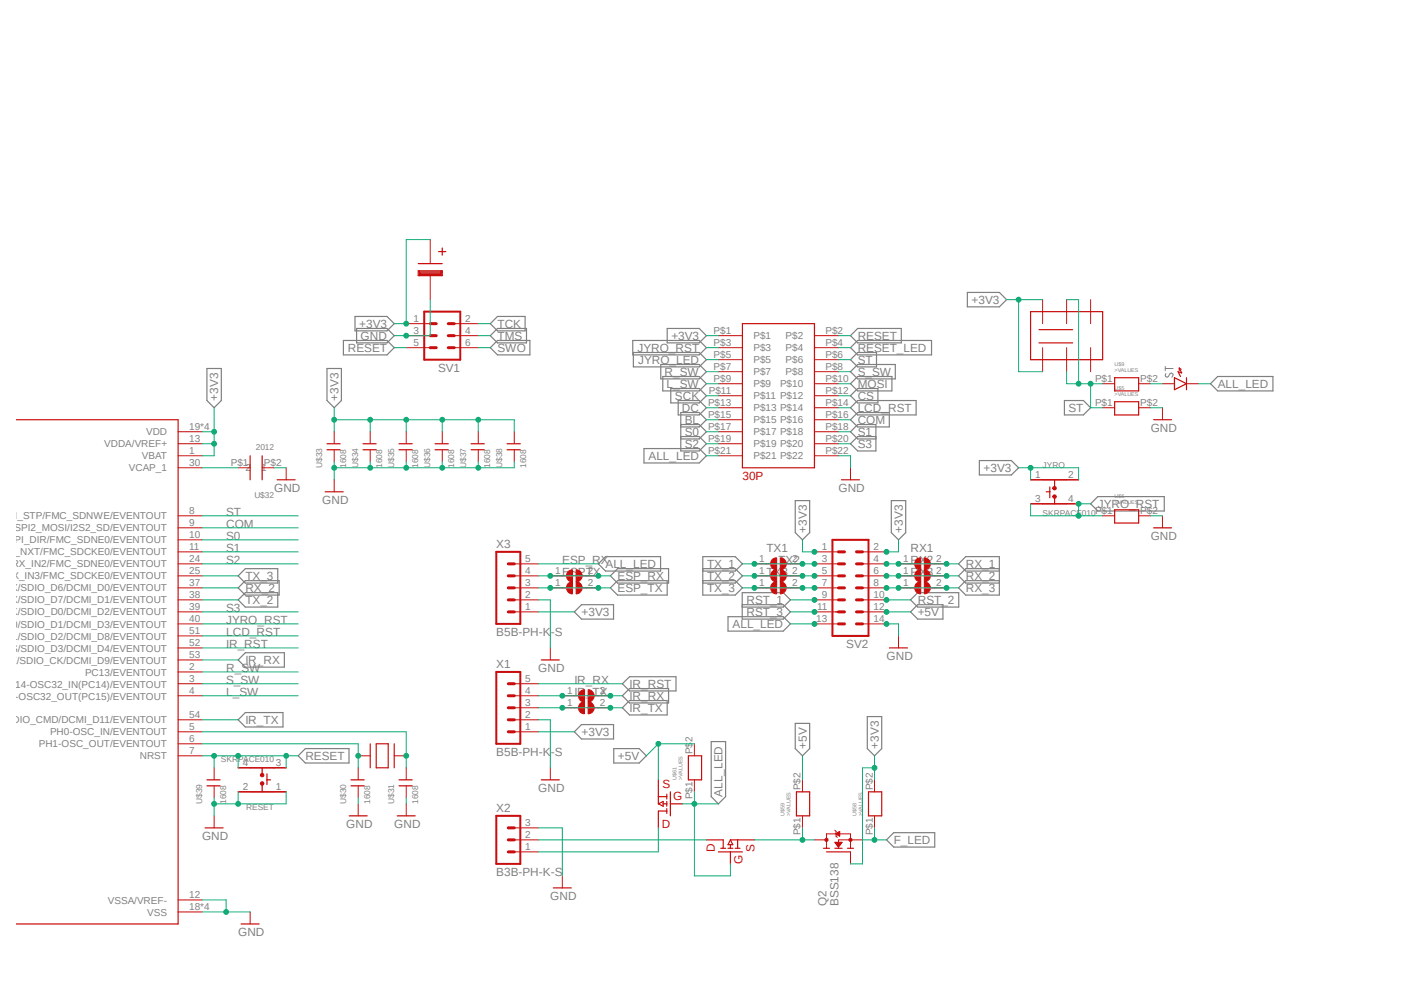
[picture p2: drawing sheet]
<svg xmlns="http://www.w3.org/2000/svg" width="297mm" height="210mm" viewBox="0 0 297 210" stroke-linecap="round" stroke-linejoin="round" font-family="sans-serif">
<defs><g id="words">
<g font-size="2.5" fill="#808080">
<text x="205.5" y="64.3">+3V3</text>
<text x="76" y="69.3">+3V3</text>
<text x="76.3" y="71.9">GND</text>
<text x="105.2" y="71.9">TMS</text>
<text x="105.2" y="69.3">TCK</text>
<text x="142" y="71.9">+3V3</text>
<text x="181.4" y="71.9">RESET</text>
<text x="73.6" y="74.4">RESET</text>
<text x="105.2" y="74.4">SWO</text>
<text x="134.9" y="74.4">JYRO_RST</text>
<text x="135" y="77">JYRO_LED</text>
<text x="181.4" y="77">ST</text>
<text x="181.4" y="74.4">RESET_LED</text>
<text x="92.7" y="78.6">SV1</text>
<text x="140.6" y="79.5">R_SW</text>
<text x="141" y="82">L_SW</text>
<text x="181.4" y="82">MOSI</text>
<text x="181.4" y="79.5">S_SW</text>
<text x="257.6" y="82">ALL_LED</text>
<text x="46.2" y="84.7" transform="rotate(-90 46.2 84.7)">+3V3</text>
<text x="71.6" y="84.7" transform="rotate(-90 71.6 84.7)">+3V3</text>
<text x="142.8" y="84.6">SCK</text>
<text x="144.3" y="87.1">DC</text>
<text x="144.9" y="89.7">BL</text>
<text x="181.4" y="87.1">LCD_RST</text>
<text x="181.4" y="84.6">CS</text>
<text x="181.4" y="89.7">COM</text>
<text x="226" y="87.1">ST</text>
<text x="144.9" y="92.2">S0</text>
<text x="144.9" y="94.7">S2</text>
<text x="181.4" y="92.2">S1</text>
<text x="181.4" y="94.7">S3</text>
<text x="243.4" y="91.3">GND</text>
<text x="137.2" y="97.3">ALL_LED</text>
<text x="208.1" y="99.8">+3V3</text>
<text x="58" y="104">GND</text>
<text x="68.2" y="106.6">GND</text>
<text x="177.4" y="104">GND</text>
<text x="232.2" y="107.4">JYRO_RST</text>
<text x="47.8" y="109.1">ST</text>
<text x="47.8" y="111.6">COM</text>
<text x="170.6" y="112.7" transform="rotate(-90 170.6 112.7)">+3V3</text>
<text x="191" y="112.7" transform="rotate(-90 191 112.7)">+3V3</text>
<text x="47.8" y="114.2">S0</text>
<text x="47.8" y="116.7">S1</text>
<text x="47.8" y="119.3">S2</text>
<text x="105" y="116">X3</text>
<text x="119" y="119.3">ESP_RX</text>
<text x="162.1" y="116.7">TX1</text>
<text x="164.7" y="119.3">TX2</text>
<text x="192.6" y="116.7">RX1</text>
<text x="192.6" y="119.3">RX2</text>
<text x="243.4" y="114.2">GND</text>
<text x="51.9" y="125.2">RX_2</text>
<text x="51.9" y="122.7">TX_3</text>
<text x="119" y="121.8">ESPTX</text>
<text x="128.1" y="120.1">ALL_LED</text>
<text x="130.6" y="122.7">ESP_RX</text>
<text x="130.6" y="125.2">ESP_TX</text>
<text x="149.6" y="120.1">TX_1</text>
<text x="149.6" y="122.7">TX_2</text>
<text x="149.6" y="125.2">TX_3</text>
<text x="162.1" y="121.8">TX3</text>
<text x="192.6" y="121.8">RX3</text>
<text x="204.3" y="125.2">RX_3</text>
<text x="204.3" y="122.7">RX_2</text>
<text x="204.3" y="120.1">RX_1</text>
<text x="47.8" y="132">JYRO_RST</text>
<text x="47.8" y="129.4">S3</text>
<text x="51.9" y="127.8">TX_2</text>
<text x="123" y="130.3">+3V3</text>
<text x="157.9" y="127.8">RST_1</text>
<text x="157.9" y="130.3">RST_3</text>
<text x="194.1" y="130.3">+5V</text>
<text x="194.1" y="127.8">RST_2</text>
<text x="47.8" y="137">IR_RST</text>
<text x="47.8" y="134.5">LCD_RST</text>
<text x="105" y="134.5">B5B-PH-K-S</text>
<text x="155" y="132.8">ALL_LED</text>
<text x="179" y="137">SV2</text>
<text x="47.8" y="142.1">R_SW</text>
<text x="51.9" y="140.5">IR_RX</text>
<text x="105" y="141.4">X1</text>
<text x="113.9" y="142.1">GND</text>
<text x="187.5" y="139.6">GND</text>
<text x="47.8" y="147.2">L_SW</text>
<text x="47.8" y="144.7">S_SW</text>
<text x="121.5" y="147.2">IR_TX</text>
<text x="121.5" y="144.7">IR_RX</text>
<text x="133.2" y="145.5">IR_RST</text>
<text x="133.2" y="148">IR_RX</text>
<text x="51.9" y="153.1">IR_TX</text>
<text x="123" y="155.7">+3V3</text>
<text x="133.2" y="150.6">IR_TX</text>
<text x="64.6" y="160.7">RESET</text>
<text x="105" y="159.9">B5B-PH-K-S</text>
<text x="130.7" y="160.7">+5V</text>
<text x="170.6" y="158.3" transform="rotate(-90 170.6 158.3)">+5V</text>
<text x="185.9" y="158.3" transform="rotate(-90 185.9 158.3)">+3V3</text>
<text x="113.9" y="167.5">GND</text>
<text x="105" y="171.8">X2</text>
<text x="152.9" y="168.5" transform="rotate(-90 152.9 168.5)">ALL_LED</text>
<text x="42.8" y="177.6">GND</text>
<text x="73.2" y="175.1">GND</text>
<text x="83.4" y="175.1">GND</text>
<text x="189.1" y="178.5">F_LED</text>
<text x="105" y="185.3">B3B-PH-K-S</text>
<text x="116.4" y="190.3">GND</text>
<text x="174.8" y="191.6" transform="rotate(-90 174.8 191.6)">Q2</text>
<text x="177.4" y="191.6" transform="rotate(-90 177.4 191.6)">BSS138</text>
<text x="50.4" y="198">GND</text>
</g>
<g font-size="2.5" fill="#c90d0c">
<text x="157.1" y="101.5">30P</text>
<text x="140.2" y="166.7">S</text>
<text x="142.4" y="169.3">G</text>
<text x="140" y="175.1">D</text>
<text x="151.2" y="180.2" transform="rotate(-90 151.2 180.2)">D</text>
<text x="157.1" y="182.7" transform="rotate(-90 157.1 182.7)">G</text>
<text x="159.6" y="180.2" transform="rotate(-90 159.6 180.2)">S</text>
</g>
<g font-size="2.1" fill="#808080">
<text x="87.5" y="68.1">1</text>
<text x="87.5" y="70.7">3</text>
<text x="98.4" y="68.1">2</text>
<text x="98.4" y="70.7">4</text>
<text x="151" y="70.7">P$1</text>
<text x="159.4" y="71.8">P$1</text>
<text x="166.2" y="71.8">P$2</text>
<text x="174.6" y="70.7">P$2</text>
<text x="87.5" y="73.2">5</text>
<text x="98.4" y="73.2">6</text>
<text x="151" y="73.2">P$3</text>
<text x="151" y="75.7">P$5</text>
<text x="159.4" y="74.3">P$3</text>
<text x="159.4" y="76.8">P$5</text>
<text x="166.2" y="74.3">P$4</text>
<text x="166.2" y="76.8">P$6</text>
<text x="174.6" y="73.2">P$4</text>
<text x="174.6" y="75.7">P$6</text>
<text x="149.9" y="83.4">P$11</text>
<text x="151" y="78.3">P$7</text>
<text x="151" y="80.8">P$9</text>
<text x="159.4" y="79.4">P$7</text>
<text x="159.4" y="81.9">P$9</text>
<text x="165" y="81.9">P$10</text>
<text x="166.2" y="79.4">P$8</text>
<text x="174.6" y="78.3">P$8</text>
<text x="174.6" y="80.8">P$10</text>
<text x="174.6" y="83.4">P$12</text>
<text x="231.6" y="80.8">P$1</text>
<text x="241.2" y="80.8">P$2</text>
<text x="149.8" y="85.9">P$13</text>
<text x="149.8" y="88.4">P$15</text>
<text x="159.4" y="84.5">P$11 P$12</text>
<text x="159.4" y="87">P$13 P$14</text>
<text x="159.4" y="89.5">P$15 P$16</text>
<text x="174.6" y="85.9">P$14</text>
<text x="174.6" y="88.4">P$16</text>
<text x="231.6" y="85.9">P$1</text>
<text x="241.2" y="85.9">P$2</text>
<text x="22.1" y="94.6">VDDA/VREF+</text>
<text x="30.9" y="92.1">VDD</text>
<text x="40" y="93.5">13</text>
<text x="40" y="91">19*4</text>
<text x="149.8" y="91">P$17</text>
<text x="149.8" y="93.5">P$19</text>
<text x="159.4" y="92.1">P$17 P$18</text>
<text x="159.4" y="94.6">P$19 P$20</text>
<text x="174.6" y="91">P$18</text>
<text x="174.6" y="93.5">P$20</text>
<text x="27.3" y="99.7">VCAP_1</text>
<text x="30" y="97.2">VBAT</text>
<text x="40" y="96.1">1</text>
<text x="40" y="98.6">30</text>
<text x="48.8" y="98.6">P$1</text>
<text x="51.9" y="99.7">2</text>
<text x="55.2" y="99.7">1</text>
<text x="55.8" y="98.6">P$2</text>
<text x="149.8" y="96.1">P$21</text>
<text x="159.4" y="97.2">P$21 P$22</text>
<text x="174.6" y="96.1">P$22</text>
<text x="219" y="101.1">1</text>
<text x="226" y="101.1">2</text>
<text x="219" y="106.2">3</text>
<text x="226" y="106.2">4</text>
<text x="-.1" y="112.4">_A/SPI2_MOSI/I2S2_SD/EVENTOUT</text>
<text x=".5" y="109.9">LPI_STP/FMC_SDNWE/EVENTOUT</text>
<text x="40" y="108.7">8</text>
<text x="40" y="111.3">9</text>
<text x="40" y="113.8">10</text>
<text x="231.6" y="108.7">P$1</text>
<text x="241.2" y="108.7">P$2</text>
<text x="-.8" y="114.9">_ULPI_DIR/FMC_SDNE0/EVENTOUT</text>
<text x="-.1" y="117.5">LPI_NXT/FMC_SDCKE0/EVENTOUT</text>
<text x="40" y="116.3">11</text>
<text x="40" y="118.9">24</text>
<text x="111.1" y="118.9">5</text>
<text x="160.6" y="118.9">1</text>
<text x="167.6" y="118.9">2</text>
<text x="173.9" y="116.3">1</text>
<text x="173.9" y="118.9">3</text>
<text x="184.8" y="116.3">2</text>
<text x="184.8" y="118.9">4</text>
<text x="191.1" y="118.9">1</text>
<text x="198" y="118.9">2</text>
<text x="-.9" y="120">DIFRX_IN2/FMC_SDNE0/EVENTOUT</text>
<text x="-.8" y="122.6">IFRX_IN3/FMC_SDCKE0/EVENTOUT</text>
<text x="-.1" y="125.1">_TX/SDIO_D6/DCMI_D0/EVENTOUT</text>
<text x="40" y="121.4">25</text>
<text x="40" y="124">37</text>
<text x="111.1" y="124">3</text>
<text x="111.1" y="121.4">4</text>
<text x="117.4" y="124">1</text>
<text x="117.4" y="121.4">1</text>
<text x="124.4" y="124">2</text>
<text x="124.4" y="121.4">2</text>
<text x="160.6" y="121.4">1</text>
<text x="160.6" y="124">1</text>
<text x="167.6" y="121.4">2</text>
<text x="167.6" y="124">2</text>
<text x="173.9" y="121.4">5</text>
<text x="173.9" y="124">7</text>
<text x="184.8" y="121.4">6</text>
<text x="184.8" y="124">8</text>
<text x="191.1" y="121.4">1</text>
<text x="191.1" y="124">1</text>
<text x="198" y="121.4">2</text>
<text x="198" y="124">2</text>
<text x="-.3" y="127.6">_RX/SDIO_D7/DCMI_D1/EVENTOUT</text>
<text x="-.3" y="130.2">_CK/SDIO_D0/DCMI_D2/EVENTOUT</text>
<text x="40" y="126.5">38</text>
<text x="40" y="129">39</text>
<text x="40" y="131.6">40</text>
<text x="111.1" y="129">1</text>
<text x="111.1" y="126.5">2</text>
<text x="172.7" y="131.6">13</text>
<text x="172.8" y="129">11</text>
<text x="173.9" y="126.5">9</text>
<text x="184.8" y="129">12</text>
<text x="184.8" y="131.6">14</text>
<text x="184.8" y="126.5">10</text>
<text x="-.9" y="132.7">_IO0/SDIO_D1/DCMI_D3/EVENTOUT</text>
<text x="-.9" y="135.3">_IO1/SDIO_D2/DCMI_D8/EVENTOUT</text>
<text x="-.7" y="137.8">NCS/SDIO_D3/DCMI_D4/EVENTOUT</text>
<text x="40" y="134.1">51</text>
<text x="40" y="136.7">52</text>
<text x="-.3" y="140.3">_TX/SDIO_CK/DCMI_D9/EVENTOUT</text>
<text x="18" y="142.9">PC13/EVENTOUT</text>
<text x="40" y="139.2">53</text>
<text x="40" y="141.7">2</text>
<text x="-.7" y="148">C15-OSC32_OUT(PC15)/EVENTOUT</text>
<text x=".3" y="145.4">PC14-OSC32_IN(PC14)/EVENTOUT</text>
<text x="40" y="144.3">3</text>
<text x="40" y="146.8">4</text>
<text x="111.1" y="149.4">3</text>
<text x="111.1" y="146.8">4</text>
<text x="111.1" y="144.3">5</text>
<text x="120" y="149.4">1</text>
<text x="120" y="146.8">1</text>
<text x="126.9" y="149.4">2</text>
<text x="126.9" y="146.8">2</text>
<text x="-.7" y="153">X/SDIO_CMD/DCMI_D11/EVENTOUT</text>
<text x="10.6" y="155.5">PH0-OSC_IN/EVENTOUT</text>
<text x="40" y="151.9">54</text>
<text x="40" y="154.4">5</text>
<text x="111.1" y="154.4">1</text>
<text x="111.1" y="151.9">2</text>
<text x="8.2" y="158.1">PH1-OSC_OUT/EVENTOUT</text>
<text x="29.6" y="160.6">NRST</text>
<text x="40" y="157">6</text>
<text x="40" y="159.5">7</text>
<text x="146.5" y="159.5" transform="rotate(-90 146.5 159.5)">P$2</text>
<text x="51.4" y="162.1">4</text>
<text x="51.4" y="167.1">2</text>
<text x="58.4" y="167.1">1</text>
<text x="58.4" y="162.1">3</text>
<text x="169.4" y="167.1" transform="rotate(-90 169.4 167.1)">P$2</text>
<text x="184.6" y="167.1" transform="rotate(-90 184.6 167.1)">P$2</text>
<text x="146.5" y="169.1" transform="rotate(-90 146.5 169.1)">P$1</text>
<text x="111.1" y="179.8">1</text>
<text x="111.1" y="177.3">2</text>
<text x="111.1" y="174.8">3</text>
<text x="169.4" y="176.7" transform="rotate(-90 169.4 176.7)">P$1</text>
<text x="184.6" y="176.7" transform="rotate(-90 184.6 176.7)">P$1</text>
<text x="22.8" y="191.1">VSSA/VREF-</text>
<text x="40" y="190">12</text>
<text x="31.2" y="193.6">VSS</text>
<text x="40" y="192.5">18*4</text>
</g>
<g font-size="1.8" fill="#808080">
<text x="54.1" y="95.1">2012</text>
<text x="68.2" y="98.9" transform="rotate(-90 68.2 98.9)">U$33</text>
<text x="73.2" y="98.9" transform="rotate(-90 73.2 98.9)">1608</text>
<text x="75.8" y="98.9" transform="rotate(-90 75.8 98.9)">U$34</text>
<text x="80.9" y="98.9" transform="rotate(-90 80.9 98.9)">1608</text>
<text x="83.4" y="98.9" transform="rotate(-90 83.4 98.9)">U$35</text>
<text x="88.5" y="98.9" transform="rotate(-90 88.5 98.9)">1608</text>
<text x="91" y="98.9" transform="rotate(-90 91 98.9)">U$36</text>
<text x="96.1" y="98.9" transform="rotate(-90 96.1 98.9)">1608</text>
<text x="98.6" y="98.9" transform="rotate(-90 98.6 98.9)">U$37</text>
<text x="103.7" y="98.9" transform="rotate(-90 103.7 98.9)">1608</text>
<text x="106.3" y="98.9" transform="rotate(-90 106.3 98.9)">U$38</text>
<text x="111.3" y="98.9" transform="rotate(-90 111.3 98.9)">1608</text>
<text x="220.6" y="98.9">JYRO</text>
<text x="53.8" y="105.3">U$32</text>
<text x="220.6" y="109.1">SKRPACE010</text>
<text x="46.7" y="161.1">SKRPACE010</text>
<text x="42.8" y="170" transform="rotate(-90 42.8 170)">U$39</text>
<text x="47.8" y="170" transform="rotate(-90 47.8 170)">1608</text>
<text x="52.1" y="171.3">RESET</text>
<text x="73.2" y="170" transform="rotate(-90 73.2 170)">U$30</text>
<text x="78.3" y="170" transform="rotate(-90 78.3 170)">1608</text>
<text x="83.4" y="170" transform="rotate(-90 83.4 170)">U$31</text>
<text x="88.5" y="170" transform="rotate(-90 88.5 170)">1608</text>
</g>
<g font-size="1.1" fill="#808080">
<text x="235.8" y="77.3">U$9</text>
<text x="235.8" y="83.7">&gt;VALUES</text>
<text x="235.8" y="78.6">&gt;VALUES</text>
<text x="235.8" y="82.4">U$5</text>
<text x="235.8" y="106.6">&gt;VALUES</text>
<text x="235.8" y="105.3">U$6</text>
<text x="143.1" y="164.9" transform="rotate(-90 143.1 164.9)">U$61</text>
<text x="144.4" y="164.9" transform="rotate(-90 144.4 164.9)">&gt;VALUES</text>
<text x="166" y="172.6" transform="rotate(-90 166 172.6)">U$59</text>
<text x="167.2" y="172.6" transform="rotate(-90 167.2 172.6)">&gt;VALUES</text>
<text x="181.2" y="172.6" transform="rotate(-90 181.2 172.6)">U$58</text>
<text x="182.5" y="172.6" transform="rotate(-90 182.5 172.6)">&gt;VALUES</text>
</g>
</g></defs>
<path d="M269.6 2.8l-266.1 98.9M3.5 101.7l266.1 99" fill="none" stroke="#fff" stroke-width=".21"/>
<path d="M246.5 77.9h1.7M246.5 77.5v.9M246.6 79a.42 .42 0 0 0-.1 .5 .42 .42 0 0 0 .6 .2l.4-.6a.37 .37 0 0 1 .4-.2 .37 .37 0 0 1 .3 .4l-.3 .5" fill="none" stroke="#808080" stroke-width=".21"/>
<g fill="none" stroke="#808080" stroke-width=".25">
<path d="M43.8 77.9h3v6.8l-1.5 1.5-1.5-1.5zM69.2 77.9h3v6.8l-1.5 1.5-1.5-1.5zM72.6 72h9.3l1.5 1.5-1.5 1.6h-9.3zM75.1 66.9h6.8l1.5 1.6-1.5 1.5h-6.8zM75.4 69.5h6.5l1.5 1.5-1.5 1.5h-6.5zM103.7 71l1.5-1.5h6.2v3h-6.2zM103.7 68.5l1.5-1.6h5.9v3.1h-5.9zM103.7 73.5l1.5-1.5h6.9v3.1h-6.9zM133.9 72h14l1.5 1.5-1.5 1.6h-14zM134 74.5h13.9l1.5 1.6-1.5 1.5h-13.9zM139.8 77.1h8.1l1.5 1.5-1.5 1.5h-8.1zM140.2 79.6h7.7l1.5 1.6-1.5 1.5h-7.7z"/>
<path d="M141.1 69.5h6.8l1.5 1.5-1.5 1.5h-6.8zM179.9 71l1.5-1.5h9.3v3h-9.3zM179.9 73.5l1.5-1.5h15.7v3.1h-15.7zM179.9 76.1l1.5-1.6h4v3.1h-4zM179.9 78.6l1.5-1.5h8v3h-8zM181.4 79.6h7.3v3.1h-7.3l-1.5-1.5zM204.6 61.8h6.8l1.5 1.6-1.5 1.5h-6.8zM257.6 79.6h11.7v3.1h-11.7l-1.5-1.5zM136.2 94.9h11.7l1.5 1.5-1.5 1.5h-11.7zM141.9 82.2h6l1.5 1.5-1.5 1.5h-6zM143.5 84.7h4.4l1.5 1.5-1.5 1.6h-4.4zM144 90.3h3.9l1.5-1.5-1.5-1.6h-3.9v8.2h3.9l1.5-1.5-1.5-1.6h-3.9"/>
<path d="M144 89.8h3.9l1.5 1.5-1.5 1.5h-3.9M179.9 88.8l1.5-1.6h6.7v3.1h-6.7zM179.9 83.7l1.5-1.5h4.3v3h-4.3zM181.4 84.7h12.4v3.1h-12.4l-1.5-1.6zM185.3 92.3h-3.9l-1.5 1.6 1.5 1.5h3.9v-5.6h-3.9l-1.5 1.5 1.5 1.5h3.9M207.2 97.4h6.8l1.5 1.5-1.5 1.6h-6.8zM225.2 84.7h4l1.5 1.5-1.5 1.6h-4zM128.1 117.7h11.6v3.1h-11.6l-1.5-1.5zM168.2 105.9h3.1v6.7l-1.5 1.6-1.6-1.6zM188.6 105.9h3v6.7l-1.5 1.6-1.5-1.6zM230.7 106.6l1.5-1.6h14.1v3.1h-14.1zM50.4 126.9l1.5-1.6h6.9v3.1h-6.9z"/>
<path d="M50.4 139.6l1.5-1.6h8.3v3.1h-8.3zM51.9 122.8h7.2v3.1h-7.2l-1.5-1.6zM51.9 120.3h6.9v3h-6.9l-1.5-1.5zM123 127.9h6.8v3h-6.8l-1.5-1.5zM129.1 121.8l1.5-1.5h10.8v3h-10.8zM129.1 124.3l1.5-1.5h10.5v3.1h-10.5zM148.7 120.8h6.8l1.6-1.5-1.6-1.6h-6.8v8.2h6.8l1.6-1.6-1.6-1.5h-6.8M148.7 120.3h6.8l1.6 1.5-1.6 1.5h-6.8M154 130.4h11.7l1.5 1.6-1.5 1.5h-11.7zM157 127.9h8.7l1.5 1.5-1.5 1.5h-8.7v-5.6h8.7l1.5 1.6-1.5 1.5h-8.7M192.6 126.9l1.5-1.6h8.7v3.1h-8.7zM194.1 127.9h5.4v3h-5.4l-1.5-1.5z"/>
<path d="M211.4 120.8h-7.1l-1.5-1.5 1.5-1.6h7.1v8.2h-7.1l-1.5-1.6 1.5-1.5h7.1M211.4 120.3h-7.1l-1.5 1.5 1.5 1.5h7.1M50.4 152.2l1.5-1.5h8v3.1h-8zM63.1 159.9l1.5-1.6h9.2v3.1h-9.2zM123 153.2h6.8v3.1h-6.8l-1.5-1.5zM129.8 158.3h5.4l1.5 1.6-1.5 1.5h-5.4zM131.7 147.2l1.5-1.6h8.2v3.1h-8.2zM131.7 144.6l1.5-1.5h9.8v3h-9.8zM133.2 148.2h7.9v3h-7.9l-1.5-1.5zM150.5 156.8h3v11.7l-1.5 1.5-1.5-1.5zM168.2 153h3.1v5.3l-1.5 1.6-1.6-1.6zM183.5 151.6h3v6.7l-1.5 1.6-1.5-1.6z"/>
<path d="M189.1 176.1h8.6v3.1h-8.6l-1.6-1.6z"/>
</g>
<path d="M188.2 137h3.8M114.5 164.9h3.8M174.2 179.4h1.3M176.6 179.4h1.5M179.3 179.4h1.3M117.1 187.8h3.8M174.8 180.2h5.1" fill="none" stroke="#c90d0c" stroke-width=".25"/>
<g fill="none" stroke="#c90d0c" stroke-width=".21">
<path d="M190.1 134.5v2.5M108.8 154.8h5.1M108.8 152.2h5.1M108.8 149.7h5.1M108.8 147.2h5.1M108.8 144.6h5.1M108.8 177.6h5.1M108.8 175.1h5.1M116.4 162.4v2.5M174.8 179.4v-3h5.1v3M176.6 175.6l.3 .3v1l.2 .2M179.9 177.6h-2.5v1.8"/>
<path d="M108.8 180.2h5.1M119 185.3v2.5"/>
</g>
<path d="M105 142.1h5.1v15.2h-5.1zM105 172.6h5.1v10.1h-5.1z" fill="none" stroke="#c90d0c" stroke-width=".42"/>
<path d="M107.5 149.7h1.3M107.5 152.2h1.3M107.5 154.8h1.3M107.5 144.6h1.3M107.5 147.2h1.3M107.5 175.1h1.3M107.5 177.6h1.3M107.5 180.2h1.3" fill="none" stroke="#c90d0c" stroke-width=".64"/>
<circle cx="179.9" cy="177.6" r=".33" fill="#c90d0c"/>
<circle cx="179.9" cy="177.6" r=".33" fill="none" stroke="#c90d0c" stroke-width=".21"/>
<circle cx="174.8" cy="177.6" r=".33" fill="#c90d0c"/>
<g fill="none" stroke="#c90d0c" stroke-width=".21">
<path d="M179.9 98.9v2.6M108.8 119.3h5.1M108.8 129.4h5.1M108.8 126.9h5.1M108.8 124.3h5.1M108.8 121.8h5.1M116.4 137v2.6M146.9 157.3v2.6M146.9 164.9v2.6M169.8 164.9v2.6M169.8 172.6v2.5M172.3 177.6h2.5"/>
<path d="M176.6 178.1h1.5l-.7 1.1zM176.7 178.2h1.4M176.7 178.3h1.3M176.8 178.4h1.1M176.9 176.4l.7-.5v1zM176.9 178.5h1M176.9 176.4h.7M176.9 178.6h.9M177 176.4h.6M177 178.6h.8M177 176.2h.6M177 178.7h.7"/>
<path d="M177.1 176.5h.5M177.1 178.8h.5M177.2 176.1h.4M177.2 178.9h.3M177.2 176.6h.4M177.2 179h.3M177.3 176.1h.3M177.3 176.7h.3M177.3 179.1h.1M177.4 176h.2M177.5 176.8h.1M177.5 175.9h.1"/>
<path d="M179.9 177.6h2.6M185 164.9v2.6M185 172.6v2.5M179.9 180.2v2.5"/>
<circle cx="174.8" cy="177.6" r=".33"/>
</g>
<g fill="none" stroke="#c90d0c" stroke-width=".25">
<path d="M178 101.5h3.8M220.6 101.5h5M220.6 106.6h2.5M114.5 139.6h3.8M145.6 159.9h2.8v5h-2.8zM139.3 164.9v5.1M139.3 168.5h1.8M139.3 170l1-.5v1zM140.3 170h.8M141.1 171.5h-1.8v3.6M141.1 168v1M141.1 169.5v1"/>
<path d="M141.1 171v1M141.8 167.5v5.1M141.8 170h2.6M149.4 177.6h3.6v1.8M152.5 179.4h1M154 179.4h1M154.5 177.6h5.1M154.5 178.6v.8M154.5 177.6l.5 1h-1zM155.5 179.4h1M156 177.6v1.8M168.5 167.5h2.8v5.1h-2.8z"/>
<path d="M183.7 167.5h2.8v5.1h-2.8zM152 180.2h5.1M154.5 180.2v2.5"/>
</g>
<path d="M105 116.7h5.1v15.3h-5.1z" fill="none" stroke="#c90d0c" stroke-width=".42"/>
<path d="M107.5 119.3h1.3M107.5 124.3h1.3M107.5 126.9h1.3M107.5 129.4h1.3M107.5 121.8h1.3" fill="none" stroke="#c90d0c" stroke-width=".64"/>
<path d="M222.8 104.8l.3-.2 .3 .2 .1 .2-.1 .3-.3 .1-.3-.1-.1-.3 .4-.1 .1 .1-.1 .2-.4-.2z" fill-rule="evenodd" fill="#c90d0c"/>
<path d="M222.8 104.8l.3-.2 .3 .2 .1 .2-.1 .3-.3 .1-.3-.1-.1-.3 .4-.1 .1 .1-.1 .2-.4-.2z" fill="none" stroke="#c90d0c" stroke-width=".21"/>
<path d="M222.8 103l.3-.1 .3 .1 .1 .3-.1 .2-.3 .1-.3-.1-.1-.2 .4-.2 .1 .2-.1 .1-.4-.1z" fill-rule="evenodd" fill="#c90d0c"/>
<g fill="none" stroke="#c90d0c" stroke-width=".21">
<path d="M37.7 96.4h5.1M37.7 93.9h5.1M37.7 91.3h5.1M37.7 98.9h5.1M50.4 98.9h2.5M55.5 98.9h2.5M60.5 98.9v2.6M70.7 91.3v2.6M70.7 95.1v2.6M78.3 91.3v2.6M78.3 95.1v2.6M85.9 91.3v2.6"/>
<path d="M85.9 95.1v2.6M93.6 91.3v2.6M93.6 95.1v2.6M101.2 91.3v2.6M101.2 95.1v2.6M108.8 91.3v2.6M108.8 95.1v2.6M233.3 86.2h2.5M240.9 86.2h2.5M245.9 86.2v2.6M37.7 109.1h5.1M37.7 111.6h5.1"/>
<path d="M37.7 114.2h5.1M37.7 116.7h5.1M37.7 119.3h5.1M70.7 101.5v2.5M218 101.5h2.6M218 106.6h2.6M222.8 103l.3-.1 .3 .1 .1 .3-.1 .2-.3 .1-.3-.1-.1-.2 .4-.2 .1 .2-.1 .1-.4-.1zM225.6 101.5h2.6M225.6 106.6h2.6M233.3 109.1h2.5M240.9 109.1h2.5M245.9 109.1v2.5"/>
<path d="M37.7 121.8h5.1M37.7 124.3h5.1M37.7 126.9h5.1M37.7 129.4h5.1M37.7 132h5.1M37.7 134.5h5.1M37.7 137h5.1M37.7 139.6h5.1M37.7 152.2h5.1M37.7 142.1h5.1M37.7 144.6h5.1M37.7 147.2h5.1"/>
<path d="M37.7 154.8h5.1M37.7 157.3h5.1M37.7 159.9h5.1M75.8 159.9h2.5M83.4 159.9h2.5M45.3 162.4v2.5M45.3 166.2v2.5M45.3 172.6v2.5M75.8 162.4v2.5M75.8 166.2v2.5M75.8 170v2.6M85.9 162.4v2.5"/>
<path d="M85.9 166.2v2.5M85.9 170v2.6M37.7 190.3h5.1M37.7 192.9h5.1M52.9 192.9v2.5"/>
</g>
<g fill="none" stroke="#c90d0c" stroke-width=".25">
<path d="M3.5 88.8h34.2v106.6h-34.2M52.9 96.4v5.1M55.5 96.4v5.1M69.2 95.1h2.8M69.2 93.9h2.8M76.8 95.1h2.8M76.8 93.9h2.8M84.4 95.1h2.8M84.4 93.9h2.8M92 95.1h2.8M92 93.9h2.8M99.7 95.1h2.7"/>
<path d="M99.7 93.9h2.7M107.3 95.1h2.8M107.3 93.9h2.8M235.8 85h5.1v2.8h-5.1zM244.1 88.8h3.7M58.6 101.5h3.8M68.8 104h3.8M218 106.6h10.2M218 101.5h10.2M221.3 104h.8M222.1 103v2.3M223.1 101.5v1.8"/>
<path d="M223.1 105v1.6M235.8 107.8h5.1v2.8h-5.1zM244.1 111.6h3.7M78.3 157.3v5.1M79.6 157.3h2.5v5.1h-2.5zM83.4 157.3v5.1M43.4 175.1h3.8M43.8 166.2h2.8M43.8 164.9h2.8M52.9 167.5h5.1M55.5 162.4h2.5M73.9 172.6h3.8"/>
<path d="M74.3 166.2h2.7M74.3 164.9h2.7M84 172.6h3.8M84.4 166.2h2.8M84.4 164.9h2.8M51 195.4h3.8"/>
</g>
<path d="M55.2 163.7l.3-.2 .2 .2 .1 .2-.1 .3h-.5l-.1-.3 .4-.1 .1 .1-.1 .1-.4-.1z" fill-rule="evenodd" fill="#c90d0c"/>
<path d="M55.2 163.7l.3-.2 .2 .2 .1 .2-.1 .3h-.5l-.1-.3 .4-.1 .1 .1-.1 .1-.4-.1z" fill="none" stroke="#c90d0c" stroke-width=".21"/>
<path d="M55.2 165.4l.3-.1 .2 .1 .1 .3-.1 .3h-.5l-.1-.3 .4-.1 .1 .1-.1 .1-.4-.1z" fill-rule="evenodd" fill="#c90d0c"/>
<path d="M50.4 167.5h2.5M50.4 162.4h2.5M55.2 165.4l.3-.1 .2 .1 .1 .3-.1 .3h-.5l-.1-.3 .4-.1 .1 .1-.1 .1-.4-.1zM58 167.5h2.5M58 162.4h2.5" fill="none" stroke="#c90d0c" stroke-width=".21"/>
<path d="M50.4 162.4h10.1M50.4 167.5h10.1M55.5 162.4v1.5M55.5 165.7v1.8M56.5 163.7v2.2M56.5 164.9h.7" fill="none" stroke="#c90d0c" stroke-width=".25"/>
<path d="M165.1 118a1.27 1.27 0 0 1 1.2 1.3 1.27 1.27 0 0 1-1.2 1.2z" fill-rule="evenodd" fill="#c90d0c"/>
<path d="M165.1 118a1.27 1.27 0 0 1 1.2 1.3 1.27 1.27 0 0 1-1.2 1.2z" fill="none" stroke="#c90d0c" stroke-width=".21"/>
<path d="M163.4 118.3l.9-.3v2.5a1.3 1.3 0 0 1-1.2-.8 1.3 1.3 0 0 1 .3-1.4z" fill-rule="evenodd" fill="#c90d0c"/>
<path d="M159.6 119.3h3.4M163.4 118.3l.9-.3v2.5a1.3 1.3 0 0 1-1.2-.8 1.3 1.3 0 0 1 .3-1.4zM166.3 119.3h3.5" fill="none" stroke="#c90d0c" stroke-width=".21"/>
<path d="M195.5 118a1.27 1.27 0 0 1 1.3 1.3 1.27 1.27 0 0 1-1.3 1.2z" fill-rule="evenodd" fill="#c90d0c"/>
<path d="M195.5 118a1.27 1.27 0 0 1 1.3 1.3 1.27 1.27 0 0 1-1.3 1.2z" fill="none" stroke="#c90d0c" stroke-width=".21"/>
<path d="M193.8 118.3l1-.3v2.5a1.3 1.3 0 0 1-1.2-.8 1.3 1.3 0 0 1 .2-1.4z" fill-rule="evenodd" fill="#c90d0c"/>
<path d="M190.1 119.3h3.4M193.8 118.3l1-.3v2.5a1.3 1.3 0 0 1-1.2-.8 1.3 1.3 0 0 1 .2-1.4zM196.8 119.3h3.4" fill="none" stroke="#c90d0c" stroke-width=".21"/>
<path d="M165.1 120.5a1.27 1.27 0 0 1 1.2 1.3 1.27 1.27 0 0 1-1.2 1.3z" fill-rule="evenodd" fill="#c90d0c"/>
<path d="M165.1 120.5a1.27 1.27 0 0 1 1.2 1.3 1.27 1.27 0 0 1-1.2 1.3z" fill="none" stroke="#c90d0c" stroke-width=".21"/>
<path d="M163.4 120.9l.9-.4v2.6a1.3 1.3 0 0 1-1.2-.8 1.3 1.3 0 0 1 .3-1.4z" fill-rule="evenodd" fill="#c90d0c"/>
<path d="M159.6 121.8h3.4M163.4 120.9l.9-.4v2.6a1.3 1.3 0 0 1-1.2-.8 1.3 1.3 0 0 1 .3-1.4zM166.3 121.8h3.5" fill="none" stroke="#c90d0c" stroke-width=".21"/>
<path d="M195.5 120.5a1.27 1.27 0 0 1 1.3 1.3 1.27 1.27 0 0 1-1.3 1.3z" fill-rule="evenodd" fill="#c90d0c"/>
<path d="M195.5 120.5a1.27 1.27 0 0 1 1.3 1.3 1.27 1.27 0 0 1-1.3 1.3z" fill="none" stroke="#c90d0c" stroke-width=".21"/>
<path d="M193.8 120.9l1-.4v2.6a1.3 1.3 0 0 1-1.2-.8 1.3 1.3 0 0 1 .2-1.4z" fill-rule="evenodd" fill="#c90d0c"/>
<path d="M190.1 121.8h3.4M193.8 120.9l1-.4v2.6a1.3 1.3 0 0 1-1.2-.8 1.3 1.3 0 0 1 .2-1.4zM196.8 121.8h3.4" fill="none" stroke="#c90d0c" stroke-width=".21"/>
<path d="M165.1 123.1a1.27 1.27 0 0 1 1.2 1.2 1.27 1.27 0 0 1-1.2 1.3z" fill-rule="evenodd" fill="#c90d0c"/>
<path d="M165.1 123.1a1.27 1.27 0 0 1 1.2 1.2 1.27 1.27 0 0 1-1.2 1.3z" fill="none" stroke="#c90d0c" stroke-width=".21"/>
<path d="M163.4 123.4l.9-.3v2.5a1.31 1.31 0 0 1-1.2-.8 1.31 1.31 0 0 1 .3-1.4z" fill-rule="evenodd" fill="#c90d0c"/>
<path d="M159.6 124.3h3.4M163.4 123.4l.9-.3v2.5a1.31 1.31 0 0 1-1.2-.8 1.31 1.31 0 0 1 .3-1.4zM166.3 124.3h3.5" fill="none" stroke="#c90d0c" stroke-width=".21"/>
<path d="M195.5 123.1a1.27 1.27 0 0 1 1.3 1.2 1.27 1.27 0 0 1-1.3 1.3z" fill-rule="evenodd" fill="#c90d0c"/>
<path d="M195.5 123.1a1.27 1.27 0 0 1 1.3 1.2 1.27 1.27 0 0 1-1.3 1.3z" fill="none" stroke="#c90d0c" stroke-width=".21"/>
<path d="M193.8 123.4l1-.3v2.5a1.31 1.31 0 0 1-1.2-.8 1.31 1.31 0 0 1 .2-1.4z" fill-rule="evenodd" fill="#c90d0c"/>
<path d="M190.1 124.3h3.4M193.8 123.4l1-.3v2.5a1.31 1.31 0 0 1-1.2-.8 1.31 1.31 0 0 1 .2-1.4zM196.8 124.3h3.4" fill="none" stroke="#c90d0c" stroke-width=".21"/>
<path d="M121.9 123.1a1.27 1.27 0 0 1 1.3 1.2 1.27 1.27 0 0 1-1.3 1.3z" fill-rule="evenodd" fill="#c90d0c"/>
<path d="M121.9 123.1a1.27 1.27 0 0 1 1.3 1.2 1.27 1.27 0 0 1-1.3 1.3z" fill="none" stroke="#c90d0c" stroke-width=".21"/>
<path d="M120.2 123.4l.9-.3v2.5a1.31 1.31 0 0 1-1.2-.8 1.31 1.31 0 0 1 .3-1.4z" fill-rule="evenodd" fill="#c90d0c"/>
<path d="M116.4 124.3h3.4M120.2 123.4l.9-.3v2.5a1.31 1.31 0 0 1-1.2-.8 1.31 1.31 0 0 1 .3-1.4zM123.1 124.3h3.5" fill="none" stroke="#c90d0c" stroke-width=".21"/>
<path d="M121.9 120.5a1.27 1.27 0 0 1 1.3 1.3 1.27 1.27 0 0 1-1.3 1.3z" fill-rule="evenodd" fill="#c90d0c"/>
<path d="M121.9 120.5a1.27 1.27 0 0 1 1.3 1.3 1.27 1.27 0 0 1-1.3 1.3z" fill="none" stroke="#c90d0c" stroke-width=".21"/>
<path d="M120.2 120.9l.9-.4v2.6a1.3 1.3 0 0 1-1.2-.8 1.3 1.3 0 0 1 .3-1.4z" fill-rule="evenodd" fill="#c90d0c"/>
<path d="M116.4 121.8h3.4M120.2 120.9l.9-.4v2.6a1.3 1.3 0 0 1-1.2-.8 1.3 1.3 0 0 1 .3-1.4zM123.1 121.8h3.5" fill="none" stroke="#c90d0c" stroke-width=".21"/>
<path d="M124.4 148.4a1.27 1.27 0 0 1 1.3 1.3 1.27 1.27 0 0 1-1.3 1.3z" fill-rule="evenodd" fill="#c90d0c"/>
<path d="M124.4 148.4a1.27 1.27 0 0 1 1.3 1.3 1.27 1.27 0 0 1-1.3 1.3z" fill="none" stroke="#c90d0c" stroke-width=".21"/>
<path d="M122.7 148.8l.4-.3 .6-.1v2.6a1.27 1.27 0 0 1-1.2-.8 1.27 1.27 0 0 1 .2-1.4z" fill-rule="evenodd" fill="#c90d0c"/>
<path d="M119 149.7h3.4M122.7 148.8l.4-.3 .6-.1v2.6a1.27 1.27 0 0 1-1.2-.8 1.27 1.27 0 0 1 .2-1.4zM125.7 149.7h3.4" fill="none" stroke="#c90d0c" stroke-width=".21"/>
<path d="M124.4 145.9a1.27 1.27 0 0 1 1.3 1.3 1.27 1.27 0 0 1-1.3 1.2z" fill-rule="evenodd" fill="#c90d0c"/>
<path d="M124.4 145.9a1.27 1.27 0 0 1 1.3 1.3 1.27 1.27 0 0 1-1.3 1.2z" fill="none" stroke="#c90d0c" stroke-width=".21"/>
<path d="M122.7 146.3l.4-.3 .6-.1v2.5a1.27 1.27 0 0 1-1.2-.7 1.27 1.27 0 0 1 .2-1.4z" fill-rule="evenodd" fill="#c90d0c"/>
<g fill="none" stroke="#c90d0c" stroke-width=".21">
<path d="M91 50.7v5.1M91 58.3v5.1M85.9 71h5.1M85.9 73.5h5.1M85.9 68.5h5.1M96.1 71h5.1M96.1 73.5h5.1M96.1 68.5h5.1M152 71h5.1M152 73.5h5.1M152 76.1h5.1M152 78.6h5.1"/>
<path d="M172.3 71h5.1M172.3 73.5h5.1M172.3 76.1h5.1M172.3 78.6h5.1M220.6 63.4v5.1M220.6 73.5v5.1M225.6 63.4v5.1M225.6 73.5v5.1M230.7 63.4v5.1M230.7 73.5v5.1M152 81.2h5.1M152 83.7h5.1"/>
<path d="M152 86.2h5.1M152 88.8h5.1M152 91.3h5.1M152 93.9h5.1M152 96.4h5.1M172.3 81.2h5.1M172.3 83.7h5.1M172.3 86.2h5.1M172.3 88.8h5.1M172.3 91.3h5.1M172.3 93.9h5.1M172.3 96.4h5.1"/>
<path d="M233.3 81.2h2.5M240.9 81.2h2.5M245.9 81.2h2.6M251 81.2h2.5M172.3 116.7h5.1M172.3 119.3h5.1M182.5 116.7h5M182.5 119.3h5M172.3 129.4h5.1M172.3 121.8h5.1M172.3 124.3h5.1M172.3 126.9h5.1"/>
<path d="M172.3 132h5.1M182.5 129.4h5M182.5 121.8h5M182.5 124.3h5M182.5 126.9h5M182.5 132h5M119 147.2h3.4M122.7 146.3l.4-.3 .6-.1v2.5a1.27 1.27 0 0 1-1.2-.7 1.27 1.27 0 0 1 .2-1.4zM125.7 147.2h3.4"/>
</g>
<g fill="none" stroke="#c90d0c" stroke-width=".25">
<path d="M88.5 55.8h5.1M88.5 57.3h5.1v1h-5.1zM88.7 57.5h4.9M88.7 57.3v1M88.7 58h4.6M88.7 57.8h4.6M89 57.8v.2M92.8 53.2h1.5M93.3 57.3v1M93.6 52.5v1.5M157.1 68.5h15.2v30.4h-15.2zM218 65.9h15.3v10.2h-15.3z"/>
<path d="M219.8 72.5h7.1M219.8 69.7h7.1M235.8 79.9h5.1v2.8h-5.1zM248.5 79.9l2.5 1.3-2.5 1.2zM249.5 77.9l.5 1-.8-.3 .5 1M249.5 77.9v.5M249.5 77.9l.4 .2M251 79.9v2.5"/>
</g>
<path d="M89.7 65.9h7.7v10.2h-7.7zM176.1 114.2h7.6v20.3h-7.6z" fill="none" stroke="#c90d0c" stroke-width=".42"/>
<g fill="none" stroke="#c90d0c" stroke-width=".64">
<path d="M91 73.5h1.3M91 71h1.3M91 68.5h1.3M94.8 73.5h1.3M94.8 71h1.3M94.8 68.5h1.3M177.4 119.3h1.2M177.4 116.7h1.2M181.2 119.3h1.3M181.2 116.7h1.3M177.4 126.9h1.2M177.4 124.3h1.2"/>
<path d="M177.4 121.8h1.2M177.4 129.4h1.2M177.4 132h1.2M181.2 126.9h1.3M181.2 124.3h1.3M181.2 121.8h1.3M181.2 129.4h1.3M181.2 132h1.3"/>
</g>
<path d="M169.8 114.2v2.5h2.5" fill="none" stroke="#0dab76" stroke-width=".21"/>
<circle cx="172.3" cy="116.7" r=".51" fill="#0dab76"/>
<g fill="none" stroke="#0dab76" stroke-width=".21">
<path d="M113.9 154.8h7.6M185 159.9v5M179.9 182.7h2.6"/>
<circle cx="172.3" cy="116.7" r=".51"/>
</g>
<circle cx="185" cy="162.4" r=".51" fill="#0dab76"/>
<g fill="none" stroke="#0dab76" stroke-width=".21">
<path d="M149.4 71h2.6M212.9 63.4h7.7M215.5 63.4v15.2h5.1M113.9 129.4h7.6M185 162.4h-2.5v20.3"/>
<circle cx="185" cy="162.4" r=".51"/>
</g>
<circle cx="215.5" cy="63.4" r=".51" fill="#0dab76"/>
<g fill="none" stroke="#0dab76" stroke-width=".21">
<path d="M215.5 98.9h12.7v2.6M218 98.9v2.6"/>
<circle cx="215.5" cy="63.4" r=".51"/>
</g>
<circle cx="218" cy="98.9" r=".51" fill="#0dab76"/>
<g fill="none" stroke="#0dab76" stroke-width=".21">
<path d="M91 50.7h-5.1v17.8h-2.5"/>
<circle cx="218" cy="98.9" r=".51"/>
</g>
<circle cx="85.9" cy="68.5" r=".51" fill="#0dab76"/>
<g fill="none" stroke="#0dab76" stroke-width=".21">
<path d="M42.8 91.3h2.5M45.3 86.2v10.2"/>
<circle cx="85.9" cy="68.5" r=".51"/>
</g>
<circle cx="45.3" cy="91.3" r=".51" fill="#0dab76"/>
<g fill="none" stroke="#0dab76" stroke-width=".21">
<path d="M42.8 96.4h2.5M42.8 93.9h2.5"/>
<circle cx="45.3" cy="91.3" r=".51"/>
</g>
<circle cx="45.3" cy="93.9" r=".51" fill="#0dab76"/>
<g fill="none" stroke="#0dab76" stroke-width=".21">
<path d="M70.7 91.3v-2.5h38.1v2.5M101.2 88.8v2.5"/>
<circle cx="45.3" cy="93.9" r=".51"/>
</g>
<circle cx="101.2" cy="88.8" r=".51" fill="#0dab76"/>
<g fill="none" stroke="#0dab76" stroke-width=".21">
<path d="M93.6 88.8v2.5"/>
<circle cx="101.2" cy="88.8" r=".51"/>
</g>
<circle cx="93.6" cy="88.8" r=".51" fill="#0dab76"/>
<g fill="none" stroke="#0dab76" stroke-width=".21">
<path d="M85.9 88.8v2.5"/>
<circle cx="93.6" cy="88.8" r=".51"/>
</g>
<circle cx="85.9" cy="88.8" r=".51" fill="#0dab76"/>
<g fill="none" stroke="#0dab76" stroke-width=".21">
<path d="M78.3 88.8v2.5"/>
<circle cx="85.9" cy="88.8" r=".51"/>
</g>
<circle cx="78.3" cy="88.8" r=".51" fill="#0dab76"/>
<g fill="none" stroke="#0dab76" stroke-width=".21">
<path d="M70.7 86.2v2.6"/>
<circle cx="78.3" cy="88.8" r=".51"/>
</g>
<circle cx="70.7" cy="88.8" r=".51" fill="#0dab76"/>
<g fill="none" stroke="#0dab76" stroke-width=".21">
<path d="M190.1 114.2v2.5h-2.6"/>
<circle cx="70.7" cy="88.8" r=".51"/>
</g>
<circle cx="187.5" cy="116.7" r=".51" fill="#0dab76"/>
<g fill="none" stroke="#0dab76" stroke-width=".21">
<path d="M187.5 132h2.6v2.5"/>
<circle cx="187.5" cy="116.7" r=".51"/>
</g>
<circle cx="187.5" cy="132" r=".51" fill="#0dab76"/>
<g fill="none" stroke="#0dab76" stroke-width=".21">
<path d="M70.7 97.7v1.2h38.1v-1.2M101.2 97.7v1.2M243.4 86.2h2.5M243.4 109.1h2.5M113.9 126.9h2.5v10.1M75.8 168.7v1.3M85.9 168.7v1.3M113.9 175.1h5.1v10.2"/>
<circle cx="187.5" cy="132" r=".51"/>
</g>
<circle cx="101.2" cy="98.9" r=".51" fill="#0dab76"/>
<g fill="none" stroke="#0dab76" stroke-width=".21">
<path d="M93.6 97.7v1.2"/>
<circle cx="101.2" cy="98.9" r=".51"/>
</g>
<circle cx="93.6" cy="98.9" r=".51" fill="#0dab76"/>
<g fill="none" stroke="#0dab76" stroke-width=".21">
<path d="M85.9 97.7v1.2"/>
<circle cx="93.6" cy="98.9" r=".51"/>
</g>
<circle cx="85.9" cy="98.9" r=".51" fill="#0dab76"/>
<g fill="none" stroke="#0dab76" stroke-width=".21">
<path d="M78.3 97.7v1.2"/>
<circle cx="85.9" cy="98.9" r=".51"/>
</g>
<circle cx="78.3" cy="98.9" r=".51" fill="#0dab76"/>
<g fill="none" stroke="#0dab76" stroke-width=".21">
<path d="M70.7 98.9v2.6"/>
<circle cx="78.3" cy="98.9" r=".51"/>
</g>
<circle cx="70.7" cy="98.9" r=".51" fill="#0dab76"/>
<g fill="none" stroke="#0dab76" stroke-width=".21">
<path d="M42.8 190.3h5v2.6M42.8 192.9h10.1"/>
<circle cx="70.7" cy="98.9" r=".51"/>
</g>
<circle cx="47.8" cy="192.9" r=".51" fill="#0dab76"/>
<g fill="none" stroke="#0dab76" stroke-width=".21">
<path d="M45.3 168.7v3.9M50.4 167.5v2.5M60.5 167.5v2.5h-15.2"/>
<circle cx="47.8" cy="192.9" r=".51"/>
</g>
<circle cx="50.4" cy="170" r=".51" fill="#0dab76"/>
<circle cx="50.4" cy="170" r=".51" fill="none" stroke="#0dab76" stroke-width=".21"/>
<circle cx="45.3" cy="170" r=".51" fill="#0dab76"/>
<g fill="none" stroke="#0dab76" stroke-width=".21">
<path d="M91 63.4v7.6h-7.6M58 98.9h2.5"/>
<circle cx="45.3" cy="170" r=".51"/>
</g>
<circle cx="85.9" cy="71" r=".51" fill="#0dab76"/>
<g fill="none" stroke="#0dab76" stroke-width=".21">
<path d="M177.4 96.4h2.5v2.5M113.9 152.2h2.5v10.2M144.4 170h7.6M146.9 167.5v2.5"/>
<circle cx="85.9" cy="71" r=".51"/>
</g>
<circle cx="146.9" cy="170" r=".51" fill="#0dab76"/>
<g fill="none" stroke="#0dab76" stroke-width=".21">
<path d="M113.9 119.3h12.7M167.2 132h5.1M146.9 170v15.3h7.6v-2.6"/>
<circle cx="146.9" cy="170" r=".51"/>
</g>
<circle cx="172.3" cy="132" r=".51" fill="#0dab76"/>
<g fill="none" stroke="#0dab76" stroke-width=".21">
<path d="M149.4 96.4h2.6M253.5 81.2h2.6M187.5 129.4h5.1"/>
<circle cx="172.3" cy="132" r=".51"/>
</g>
<circle cx="187.5" cy="129.4" r=".51" fill="#0dab76"/>
<g fill="none" stroke="#0dab76" stroke-width=".21">
<path d="M139.3 157.3v7.6M139.3 157.3l-2.6 2.6M139.3 157.3h7.6M169.8 159.9v5"/>
<circle cx="187.5" cy="129.4" r=".51"/>
</g>
<circle cx="139.3" cy="157.3" r=".51" fill="#0dab76"/>
<g fill="none" stroke="#0dab76" stroke-width=".21">
<path d="M187.5 126.9h5.1"/>
<circle cx="139.3" cy="157.3" r=".51"/>
</g>
<circle cx="187.5" cy="126.9" r=".51" fill="#0dab76"/>
<g fill="none" stroke="#0dab76" stroke-width=".21">
<path d="M187.5 124.3h2.6M200.2 124.3h2.6"/>
<circle cx="187.5" cy="126.9" r=".51"/>
</g>
<circle cx="187.5" cy="124.3" r=".51" fill="#0dab76"/>
<g fill="none" stroke="#0dab76" stroke-width=".21">
<path d="M190.1 124.3h10.1"/>
<circle cx="187.5" cy="124.3" r=".51"/>
</g>
<circle cx="190.1" cy="124.3" r=".51" fill="#0dab76"/>
<circle cx="190.1" cy="124.3" r=".51" fill="none" stroke="#0dab76" stroke-width=".21"/>
<circle cx="200.2" cy="124.3" r=".51" fill="#0dab76"/>
<g fill="none" stroke="#0dab76" stroke-width=".21">
<path d="M187.5 121.8h2.6M200.2 121.8h2.6"/>
<circle cx="200.2" cy="124.3" r=".51"/>
</g>
<circle cx="187.5" cy="121.8" r=".51" fill="#0dab76"/>
<g fill="none" stroke="#0dab76" stroke-width=".21">
<path d="M190.1 121.8h10.1"/>
<circle cx="187.5" cy="121.8" r=".51"/>
</g>
<circle cx="190.1" cy="121.8" r=".51" fill="#0dab76"/>
<circle cx="190.1" cy="121.8" r=".51" fill="none" stroke="#0dab76" stroke-width=".21"/>
<circle cx="200.2" cy="121.8" r=".51" fill="#0dab76"/>
<g fill="none" stroke="#0dab76" stroke-width=".21">
<path d="M187.5 119.3h2.6M200.2 119.3h2.6M42.8 124.3h7.6"/>
<circle cx="200.2" cy="121.8" r=".51"/>
</g>
<circle cx="187.5" cy="119.3" r=".51" fill="#0dab76"/>
<g fill="none" stroke="#0dab76" stroke-width=".21">
<path d="M190.1 119.3h10.1"/>
<circle cx="187.5" cy="119.3" r=".51"/>
</g>
<circle cx="190.1" cy="119.3" r=".51" fill="#0dab76"/>
<circle cx="190.1" cy="119.3" r=".51" fill="none" stroke="#0dab76" stroke-width=".21"/>
<circle cx="200.2" cy="119.3" r=".51" fill="#0dab76"/>
<g fill="none" stroke="#0dab76" stroke-width=".21">
<path d="M157.1 119.3h2.5M169.8 119.3h2.5"/>
<circle cx="200.2" cy="119.3" r=".51"/>
</g>
<circle cx="172.3" cy="119.3" r=".51" fill="#0dab76"/>
<g fill="none" stroke="#0dab76" stroke-width=".21">
<path d="M159.6 119.3h10.2"/>
<circle cx="172.3" cy="119.3" r=".51"/>
</g>
<circle cx="159.6" cy="119.3" r=".51" fill="#0dab76"/>
<circle cx="159.6" cy="119.3" r=".51" fill="none" stroke="#0dab76" stroke-width=".21"/>
<circle cx="169.8" cy="119.3" r=".51" fill="#0dab76"/>
<g fill="none" stroke="#0dab76" stroke-width=".21">
<path d="M157.1 121.8h2.5M169.8 121.8h2.5"/>
<circle cx="169.8" cy="119.3" r=".51"/>
</g>
<circle cx="172.3" cy="121.8" r=".51" fill="#0dab76"/>
<g fill="none" stroke="#0dab76" stroke-width=".21">
<path d="M159.6 121.8h10.2"/>
<circle cx="172.3" cy="121.8" r=".51"/>
</g>
<circle cx="159.6" cy="121.8" r=".51" fill="#0dab76"/>
<circle cx="159.6" cy="121.8" r=".51" fill="none" stroke="#0dab76" stroke-width=".21"/>
<circle cx="169.8" cy="121.8" r=".51" fill="#0dab76"/>
<g fill="none" stroke="#0dab76" stroke-width=".21">
<path d="M42.8 126.9h7.6M157.1 124.3h2.5M169.8 124.3h2.5"/>
<circle cx="169.8" cy="121.8" r=".51"/>
</g>
<circle cx="172.3" cy="124.3" r=".51" fill="#0dab76"/>
<g fill="none" stroke="#0dab76" stroke-width=".21">
<path d="M159.6 124.3h10.2"/>
<circle cx="172.3" cy="124.3" r=".51"/>
</g>
<circle cx="159.6" cy="124.3" r=".51" fill="#0dab76"/>
<circle cx="159.6" cy="124.3" r=".51" fill="none" stroke="#0dab76" stroke-width=".21"/>
<circle cx="169.8" cy="124.3" r=".51" fill="#0dab76"/>
<g fill="none" stroke="#0dab76" stroke-width=".21">
<path d="M42.8 121.8h7.6M167.2 126.9h5.1"/>
<circle cx="169.8" cy="124.3" r=".51"/>
</g>
<circle cx="172.3" cy="126.9" r=".51" fill="#0dab76"/>
<g fill="none" stroke="#0dab76" stroke-width=".21">
<path d="M167.2 129.4h5.1"/>
<circle cx="172.3" cy="126.9" r=".51"/>
</g>
<circle cx="172.3" cy="129.4" r=".51" fill="#0dab76"/>
<g fill="none" stroke="#0dab76" stroke-width=".21">
<path d="M42.8 137h20.3M113.9 144.6h17.8M182.5 177.6h5M185 175.1v2.5"/>
<circle cx="172.3" cy="129.4" r=".51"/>
</g>
<circle cx="185" cy="177.6" r=".51" fill="#0dab76"/>
<g fill="none" stroke="#0dab76" stroke-width=".21">
<path d="M139.3 175.1v5.1h-25.4M169.8 175.1v2.5h2.5"/>
<circle cx="185" cy="177.6" r=".51"/>
</g>
<circle cx="169.8" cy="177.6" r=".51" fill="#0dab76"/>
<g fill="none" stroke="#0dab76" stroke-width=".21">
<path d="M42.8 139.6h7.6M113.9 147.2h17.8M113.9 177.6h35.5M159.6 177.6h10.2"/>
<circle cx="169.8" cy="177.6" r=".51"/>
</g>
<circle cx="119" cy="147.2" r=".51" fill="#0dab76"/>
<circle cx="119" cy="147.2" r=".51" fill="none" stroke="#0dab76" stroke-width=".21"/>
<circle cx="129.1" cy="147.2" r=".51" fill="#0dab76"/>
<g fill="none" stroke="#0dab76" stroke-width=".21">
<path d="M113.9 149.7h17.8"/>
<circle cx="129.1" cy="147.2" r=".51"/>
</g>
<circle cx="119" cy="149.7" r=".51" fill="#0dab76"/>
<circle cx="119" cy="149.7" r=".51" fill="none" stroke="#0dab76" stroke-width=".21"/>
<circle cx="129.1" cy="149.7" r=".51" fill="#0dab76"/>
<g fill="none" stroke="#0dab76" stroke-width=".21">
<path d="M113.9 121.8h15.2M42.8 152.2h7.6"/>
<circle cx="129.1" cy="149.7" r=".51"/>
</g>
<circle cx="116.4" cy="121.8" r=".51" fill="#0dab76"/>
<circle cx="116.4" cy="121.8" r=".51" fill="none" stroke="#0dab76" stroke-width=".21"/>
<circle cx="126.6" cy="121.8" r=".51" fill="#0dab76"/>
<g fill="none" stroke="#0dab76" stroke-width=".21">
<path d="M149.4 73.5h2.6M218 106.6v2.5h15.3M228.2 106.6v2.5"/>
<circle cx="126.6" cy="121.8" r=".51"/>
</g>
<circle cx="228.2" cy="109.1" r=".51" fill="#0dab76"/>
<g fill="none" stroke="#0dab76" stroke-width=".21">
<path d="M228.2 106.6h2.5"/>
<circle cx="228.2" cy="109.1" r=".51"/>
</g>
<circle cx="228.2" cy="106.6" r=".51" fill="#0dab76"/>
<g fill="none" stroke="#0dab76" stroke-width=".21">
<path d="M149.4 76.1h2.6M149.4 78.6h2.6M177.4 76.1h2.5M177.4 78.6h2.5M225.6 63.4h2.6v17.8h-2.6v-2.6M149.4 81.2h2.6M149.4 86.2h2.6M149.4 88.8h2.6M177.4 81.2h2.5M177.4 86.2h2.5M230.7 86.2h2.6M42.8 132h20.3"/>
<path d="M42.8 134.5h20.3M42.8 142.1h20.3M42.8 147.2h20.3M42.8 144.6h20.3"/>
<circle cx="228.2" cy="106.6" r=".51"/>
</g>
<circle cx="228.2" cy="81.2" r=".51" fill="#0dab76"/>
<g fill="none" stroke="#0dab76" stroke-width=".21">
<path d="M228.2 81.2h5.1M230.7 81.2v5"/>
<circle cx="228.2" cy="81.2" r=".51"/>
</g>
<circle cx="230.7" cy="81.2" r=".51" fill="#0dab76"/>
<g fill="none" stroke="#0dab76" stroke-width=".21">
<path d="M83.4 73.5h2.5M177.4 73.5h2.5M177.4 71h2.5M42.8 109.1h20.3M42.8 159.9h20.3M45.3 159.9v2.5"/>
<circle cx="230.7" cy="81.2" r=".51"/>
</g>
<circle cx="45.3" cy="159.9" r=".51" fill="#0dab76"/>
<g fill="none" stroke="#0dab76" stroke-width=".21">
<path d="M50.4 159.9v2.5"/>
<circle cx="45.3" cy="159.9" r=".51"/>
</g>
<circle cx="50.4" cy="159.9" r=".51" fill="#0dab76"/>
<g fill="none" stroke="#0dab76" stroke-width=".21">
<path d="M60.5 159.9v2.5"/>
<circle cx="50.4" cy="159.9" r=".51"/>
</g>
<circle cx="60.5" cy="159.9" r=".51" fill="#0dab76"/>
<g fill="none" stroke="#0dab76" stroke-width=".21">
<path d="M177.4 83.7h2.5M42.8 157.3h33v5.1"/>
<circle cx="60.5" cy="159.9" r=".51"/>
</g>
<circle cx="75.8" cy="159.9" r=".51" fill="#0dab76"/>
<g fill="none" stroke="#0dab76" stroke-width=".21">
<path d="M42.8 154.8h43.1v7.6"/>
<circle cx="75.8" cy="159.9" r=".51"/>
</g>
<circle cx="85.9" cy="159.9" r=".51" fill="#0dab76"/>
<g fill="none" stroke="#0dab76" stroke-width=".21">
<path d="M101.2 73.5h2.5M101.2 71h2.5M101.2 68.5h2.5M42.8 98.9h7.6M149.4 83.7h2.6M113.9 124.3h15.2"/>
<circle cx="85.9" cy="159.9" r=".51"/>
</g>
<circle cx="116.4" cy="124.3" r=".51" fill="#0dab76"/>
<circle cx="116.4" cy="124.3" r=".51" fill="none" stroke="#0dab76" stroke-width=".21"/>
<circle cx="126.6" cy="124.3" r=".51" fill="#0dab76"/>
<g fill="none" stroke="#0dab76" stroke-width=".21">
<path d="M149.4 91.3h2.6M149.4 93.9h2.6M177.4 88.8h2.5M177.4 91.3h2.5M177.4 93.9h2.5M243.4 81.2h2.5M42.8 111.6h20.3M42.8 114.2h20.3M42.8 116.7h20.3M42.8 119.3h20.3M42.8 129.4h20.3"/>
<circle cx="126.6" cy="124.3" r=".51"/>
</g>
<use href="#words"/>
</svg>
